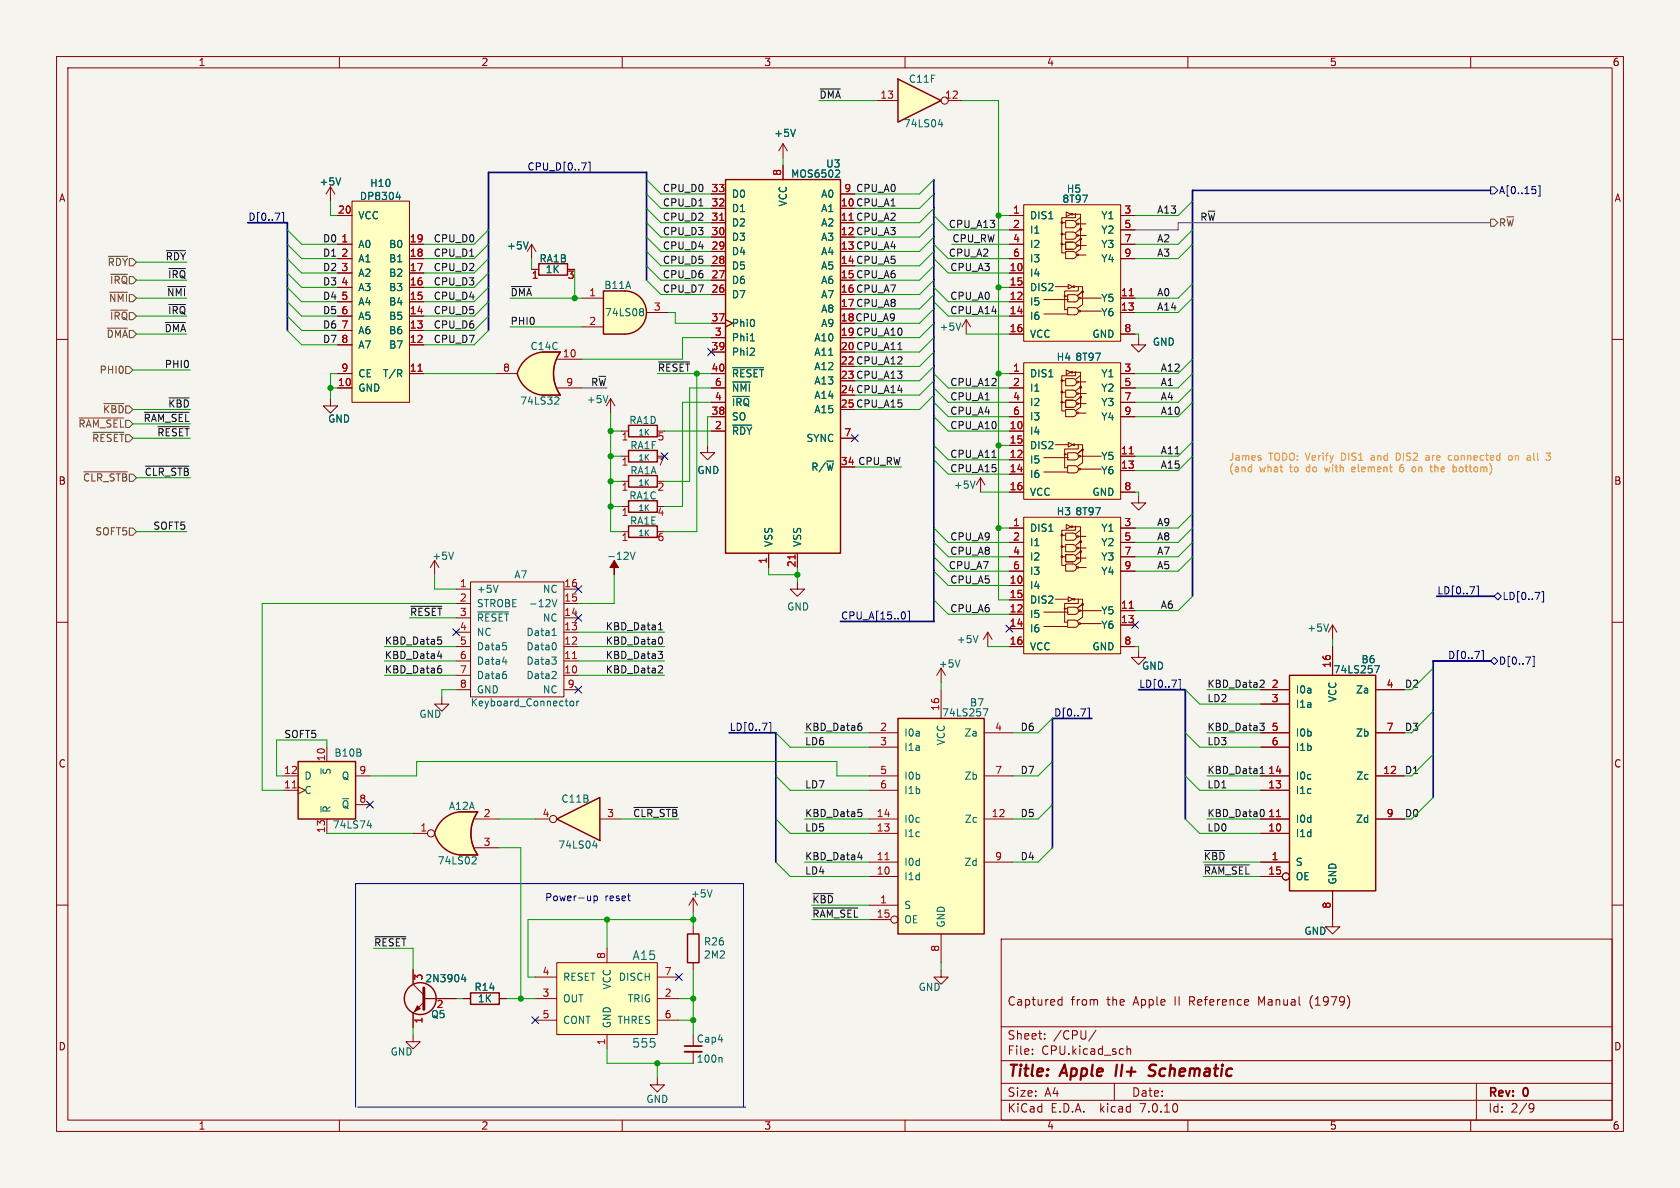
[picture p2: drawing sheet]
<svg xmlns="http://www.w3.org/2000/svg" width="297mm" height="210mm" viewBox="0 0 297 210" stroke-linecap="round" stroke-linejoin="round" font-family="sans-serif">
<defs><g id="words">
<g font-size="2.8" fill="#840000">
<text x="178" y="190.9">Title:</text>
<text x="187.7" y="190.9">Apple</text>
<text x="198.1" y="190.9">II+</text>
<text x="204.8" y="190.9">Schematic</text>
</g>
<g font-size="2.1" fill="#006464">
<text x="111.7" y="169.9">A15</text>
<text x="111.7" y="185.4">555</text>
</g>
<g font-size="2.1" fill="#840000">
<text x="178" y="178">Captured</text>
<text x="189.3" y="178">from</text>
<text x="195.7" y="178">the</text>
<text x="200.5" y="178">Apple</text>
<text x="207.9" y="178">II</text>
<text x="210.6" y="178">Reference</text>
<text x="223" y="178">Manual</text>
<text x="232.2" y="178">(1979)</text>
<text x="178" y="184">Sheet:</text>
<text x="186.2" y="184">/CPU/</text>
<text x="178" y="186.7">File:</text>
<text x="184.1" y="186.7">CPU.kicad_sch</text>
<text x="178" y="196.9">KiCad</text>
<text x="178" y="194.1">Size:</text>
<text x="184.7" y="194.1">A4</text>
<text x="185.7" y="196.9">E.D.A.</text>
<text x="194.6" y="196.9">kicad</text>
<text x="200" y="194.1">Date:</text>
<text x="201.8" y="196.9">7.0.10</text>
<text x="263" y="194.3">Rev:</text>
<text x="263" y="196.9">Id:</text>
<text x="267.1" y="196.9">2/9</text>
<text x="269.4" y="194.3">0</text>
</g>
<g font-size="1.8" fill="#840000">
<text x="35" y="11.9">1</text>
<text x="85" y="11.9">2</text>
<text x="135" y="11.9">3</text>
<text x="185" y="11.9">4</text>
<text x="235" y="11.9">5</text>
<text x="285" y="11.9">6</text>
<text x="10.3" y="35.9">A</text>
<text x="285.3" y="35.9">A</text>
<text x="148.5" y="36.6">10 CPU_A1</text>
<text x="148.5" y="41.7">12 CPU_A3</text>
<text x="148.5" y="44.2">13 CPU_A4</text>
<text x="148.5" y="46.7">14 CPU_A5</text>
<text x="148.5" y="49.3">15 CPU_A6</text>
<text x="148.5" y="51.8">16 CPU_A7</text>
<text x="148.5" y="54.4">17 CPU_A8</text>
<text x="148.5" y="56.9">18 CPU_A9</text>
<text x="148.5" y="59.4">19 CPU_A10</text>
<text x="148.5" y="62">20 CPU_A11</text>
<text x="148.5" y="64.5">22 CPU_A12</text>
<text x="148.5" y="67.1">23 CPU_A13</text>
<text x="148.5" y="69.6">24 CPU_A14</text>
<text x="148.5" y="72.1">25 CPU_A15</text>
<text x="148.5" y="82.3">34 CPU_RW</text>
<text x="10.3" y="85.9">B</text>
<text x="285.3" y="85.9">B</text>
<text x="10.3" y="135.9">C</text>
<text x="285.3" y="135.9">C</text>
<text x="10.3" y="185.9">D</text>
<text x="285.3" y="185.9">D</text>
<text x="35" y="199.9">1</text>
<text x="85" y="199.9">2</text>
<text x="135" y="199.9">3</text>
<text x="185" y="199.9">4</text>
<text x="235" y="199.9">5</text>
<text x="285" y="199.9">6</text>
</g>
<g font-size="1.8" fill="#0f0f0f">
<text x="144.8" y="17.5">~{DMA}</text>
<text x="117.1" y="34">CPU_D0</text>
<text x="149.2" y="34">9 CPU_A0</text>
<text x="117.1" y="41.6">CPU_D3</text>
<text x="117.1" y="39.1">CPU_D2</text>
<text x="117.1" y="36.6">CPU_D1</text>
<text x="167.6" y="40.4">CPU_A13</text>
<text x="204.5" y="37.8">A13</text>
<text x="212.1" y="39.1">R~{W}</text>
<text x="29.2" y="46.1">~{RDY}</text>
<text x="57" y="45.5">D1</text>
<text x="57" y="48">D2</text>
<text x="57" y="42.9">D0</text>
<text x="76.6" y="48">CPU_D2</text>
<text x="76.6" y="45.5">CPU_D1</text>
<text x="76.6" y="42.9">CPU_D0</text>
<text x="117.1" y="44.2">CPU_D4</text>
<text x="117.1" y="46.7">CPU_D5</text>
<text x="167.6" y="45.5">CPU_A2</text>
<text x="167.9" y="48">CPU_A3</text>
<text x="168.3" y="42.9">CPU_RW</text>
<text x="204.5" y="45.5">A3</text>
<text x="204.5" y="42.9">A2</text>
<text x="29.4" y="52.4">~{NMI}</text>
<text x="29.6" y="49.3">~{IRQ}</text>
<text x="57" y="53.1">D4</text>
<text x="57" y="50.5">D3</text>
<text x="76.6" y="53.1">CPU_D4</text>
<text x="76.6" y="50.5">CPU_D3</text>
<text x="90.2" y="52.4">~{DMA}</text>
<text x="117.1" y="51.8">CPU_D7</text>
<text x="117.1" y="49.3">CPU_D6</text>
<text x="167.9" y="53.1">CPU_A0</text>
<text x="204.5" y="52.4">A0</text>
<text x="29" y="58.8">~{DMA}</text>
<text x="29.6" y="55.6">~{IRQ}</text>
<text x="57" y="58.2">D6</text>
<text x="57" y="55.6">D5</text>
<text x="76.6" y="55.6">CPU_D5</text>
<text x="76.6" y="58.2">CPU_D6</text>
<text x="90.2" y="57.5">PHI0</text>
<text x="167.9" y="55.6">CPU_A14</text>
<text x="204.5" y="55">A14</text>
<text x="29" y="65.1">PHI0</text>
<text x="57" y="60.7">D7</text>
<text x="76.6" y="60.7">CPU_D7</text>
<text x="205.1" y="65.8">A12</text>
<text x="104.4" y="68.3">R~{W}</text>
<text x="167.9" y="70.9">CPU_A1</text>
<text x="167.9" y="68.3">CPU_A12</text>
<text x="205.1" y="68.3">A1</text>
<text x="205.1" y="70.9">A4</text>
<text x="25.3" y="74.7">~{RAM_SEL}</text>
<text x="27.7" y="77.2">~{RESET}</text>
<text x="29.6" y="72.1">~{KBD}</text>
<text x="167.9" y="75.9">CPU_A10</text>
<text x="167.9" y="73.4">CPU_A4</text>
<text x="205.1" y="73.4">A10</text>
<text x="167.9" y="81">CPU_A11</text>
<text x="167.9" y="83.6">CPU_A15</text>
<text x="205.1" y="82.9">A15</text>
<text x="205.1" y="80.4">A11</text>
<text x="25.5" y="84.2">~{CLR_STB}</text>
<text x="27" y="93.7">SOFT5</text>
<text x="167.9" y="95.6">CPU_A9</text>
<text x="204.5" y="93.1">A9</text>
<text x="204.5" y="95.6">A8</text>
<text x="167.6" y="100.7">CPU_A7</text>
<text x="167.9" y="98.2">CPU_A8</text>
<text x="204.5" y="98.2">A7</text>
<text x="204.5" y="100.7">A5</text>
<text x="167.9" y="103.2">CPU_A5</text>
<text x="205.1" y="107.7">A6</text>
<text x="72.4" y="109">~{RESET} 3</text>
<text x="107" y="111.5">KBD_Data1</text>
<text x="167.9" y="108.3">CPU_A6</text>
<text x="67.9" y="114">KBD_Data5</text>
<text x="67.9" y="119.1">KBD_Data6</text>
<text x="67.9" y="116.6">KBD_Data4</text>
<text x="107" y="114">KBD_Data0</text>
<text x="107" y="119.1">KBD_Data2</text>
<text x="107" y="116.6">KBD_Data3</text>
<text x="213.4" y="121.7">KBD_Data2</text>
<text x="213.4" y="124.2">LD2</text>
<text x="50.2" y="130.5">SOFT5</text>
<text x="142.2" y="131.8">LD6</text>
<text x="142.2" y="129.3">KBD_Data6</text>
<text x="180.3" y="129.3">D6</text>
<text x="213.4" y="129.3">KBD_Data3</text>
<text x="213.4" y="131.8">LD3</text>
<text x="180.3" y="136.9">D7</text>
<text x="213.4" y="136.9">KBD_Data1</text>
<text x="142.2" y="139.4">LD7</text>
<text x="213.4" y="139.4">LD1</text>
<text x="111.8" y="144.5">~{CLR_STB}</text>
<text x="142.2" y="147.1">LD5</text>
<text x="142.2" y="144.5">KBD_Data5</text>
<text x="180.3" y="144.5">D5</text>
<text x="213.4" y="147.1">LD0</text>
<text x="213.4" y="144.5">KBD_Data0</text>
<text x="142.2" y="152.1">KBD_Data4</text>
<text x="142.2" y="154.7">LD4</text>
<text x="180.3" y="152.1">D4</text>
<text x="212.7" y="152.1">~{KBD}</text>
<text x="212.7" y="154.7">~{RAM_SEL} 15</text>
<text x="143.5" y="159.8">~{KBD}</text>
<text x="66" y="167.4">~{RESET}</text>
<text x="143.5" y="162.3">~{RAM_SEL} 15</text>
</g>
<g font-size="1.8" fill="#a90000">
<text x="155.5" y="17.5">13</text>
<text x="167" y="17.5">12</text>
<text x="125.7" y="34">33</text>
<text x="138.2" y="31.2" transform="rotate(-90 138.2 31.2)">8</text>
<text x="149.2" y="34">9</text>
<text x="59.6" y="37.8">20</text>
<text x="125.7" y="41.7">30</text>
<text x="125.7" y="39.1">31</text>
<text x="125.7" y="36.6">32</text>
<text x="148.5" y="39.1">11 CPU_A2</text>
<text x="148.5" y="36.6">10</text>
<text x="148.5" y="39.1">11</text>
<text x="148.5" y="41.7">12</text>
<text x="179" y="37.8">1</text>
<text x="179" y="40.4">2</text>
<text x="198.7" y="37.8">3</text>
<text x="198.7" y="40.4">5</text>
<text x="60.3" y="42.9">1</text>
<text x="60.3" y="45.5">2</text>
<text x="72.3" y="45.5">18</text>
<text x="72.3" y="42.9">19</text>
<text x="125.7" y="46.7">28</text>
<text x="125.7" y="44.2">29</text>
<text x="148.5" y="44.2">13</text>
<text x="148.5" y="46.7">14</text>
<text x="179" y="42.9">4</text>
<text x="179" y="45.5">6</text>
<text x="198.7" y="42.9">7</text>
<text x="198.7" y="45.5">9</text>
<text x="60.3" y="48">3</text>
<text x="60.3" y="50.5">4</text>
<text x="60.3" y="53.1">5</text>
<text x="72.3" y="53.1">15</text>
<text x="72.3" y="50.5">16</text>
<text x="72.3" y="48">17</text>
<text x="93.9" y="49.6">1</text>
<text x="100.3" y="49.6">3</text>
<text x="104.1" y="52.5">1</text>
<text x="125.7" y="51.8">26</text>
<text x="125.7" y="49.3">27</text>
<text x="148.5" y="49.3">15</text>
<text x="148.5" y="51.8">16</text>
<text x="178.4" y="48">10</text>
<text x="178.4" y="53.1">12</text>
<text x="178.4" y="50.5">15</text>
<text x="198.1" y="52.5">11</text>
<text x="60.3" y="55.6">6</text>
<text x="60.3" y="58.2">7</text>
<text x="72.3" y="58.2">13</text>
<text x="72.3" y="55.6">14</text>
<text x="104.1" y="57.5">2</text>
<text x="115.5" y="55">3</text>
<text x="125.7" y="56.9">37</text>
<text x="126.3" y="59.4">3</text>
<text x="148.5" y="54.4">17</text>
<text x="148.5" y="56.9">18</text>
<text x="148.5" y="59.4">19</text>
<text x="178.4" y="55.6">14</text>
<text x="178.4" y="58.8">16</text>
<text x="198.1" y="55">13</text>
<text x="198.7" y="58.8">8</text>
<text x="60.3" y="60.7">8</text>
<text x="60.3" y="65.8">9</text>
<text x="72.3" y="65.8">11</text>
<text x="72.3" y="60.7">12</text>
<text x="88.8" y="65.8">8</text>
<text x="99.4" y="63.2">10</text>
<text x="125.7" y="62">39</text>
<text x="125.7" y="65.8">40</text>
<text x="148.5" y="62">20</text>
<text x="148.5" y="64.5">22</text>
<text x="179" y="65.8">1</text>
<text x="198.7" y="65.8">3</text>
<text x="59.6" y="68.3">10</text>
<text x="100" y="68.3">9</text>
<text x="126.3" y="70.9">4</text>
<text x="126.3" y="68.3">6</text>
<text x="148.5" y="67.1">23</text>
<text x="148.5" y="69.6">24</text>
<text x="179" y="68.3">2</text>
<text x="179" y="70.9">4</text>
<text x="198.7" y="68.3">5</text>
<text x="198.7" y="70.9">7</text>
<text x="125.7" y="73.4">38</text>
<text x="126.3" y="75.9">2</text>
<text x="148.5" y="72.1">25</text>
<text x="149.2" y="77.2">7</text>
<text x="178.4" y="75.9">10</text>
<text x="179" y="73.4">6</text>
<text x="198.7" y="73.4">9</text>
<text x="109.8" y="82.6">1</text>
<text x="109.8" y="78.2">1</text>
<text x="116.1" y="82.6">7</text>
<text x="116.1" y="78.2">5</text>
<text x="148.5" y="82.3">34</text>
<text x="178.4" y="81">12</text>
<text x="178.4" y="83.6">14</text>
<text x="178.4" y="78.5">15</text>
<text x="198.1" y="80.4">11</text>
<text x="198.1" y="82.9">13</text>
<text x="109.8" y="87.1">1</text>
<text x="116.1" y="87.1">2</text>
<text x="178.4" y="86.7">16</text>
<text x="198.7" y="86.7">8</text>
<text x="109.8" y="96">1</text>
<text x="109.8" y="91.5">1</text>
<text x="116.1" y="96">6</text>
<text x="116.1" y="91.5">4</text>
<text x="179" y="93.1">1</text>
<text x="179" y="95.6">2</text>
<text x="198.7" y="93.1">3</text>
<text x="198.7" y="95.6">5</text>
<text x="135.6" y="99.8" transform="rotate(-90 135.6 99.8)">1</text>
<text x="140.7" y="100.4" transform="rotate(-90 140.7 100.4)">21</text>
<text x="179" y="98.2">4</text>
<text x="179" y="100.7">6</text>
<text x="198.7" y="98.2">7</text>
<text x="198.7" y="100.7">9</text>
<text x="81.2" y="103.9">1</text>
<text x="81.2" y="106.4">2</text>
<text x="99.7" y="106.4">15</text>
<text x="99.7" y="103.9">16</text>
<text x="178.4" y="103.3">10</text>
<text x="178.4" y="105.8">15</text>
<text x="198.1" y="107.7">11</text>
<text x="81.2" y="111.5">4</text>
<text x="99.7" y="111.5">13</text>
<text x="99.7" y="109">14</text>
<text x="178.4" y="108.3">12</text>
<text x="178.4" y="110.9">14</text>
<text x="198.1" y="110.2">13</text>
<text x="81.2" y="114">5</text>
<text x="81.2" y="116.6">6</text>
<text x="81.2" y="119.1">7</text>
<text x="99.7" y="119.1">10</text>
<text x="99.7" y="116.6">11</text>
<text x="99.7" y="114">12</text>
<text x="178.4" y="114">16</text>
<text x="198.7" y="114">8</text>
<text x="235.3" y="118.2" transform="rotate(-90 235.3 118.2)">16</text>
<text x="81.2" y="121.7">8</text>
<text x="100.3" y="121.7">9</text>
<text x="166.1" y="125.8" transform="rotate(-90 166.1 125.8)">16</text>
<text x="224.7" y="121.7">2</text>
<text x="224.7" y="124.2">3</text>
<text x="245" y="121.7">4</text>
<text x="155.5" y="129.3">2</text>
<text x="155.5" y="131.8">3</text>
<text x="175.8" y="129.3">4</text>
<text x="224.7" y="129.3">5</text>
<text x="224.7" y="131.8">6</text>
<text x="245" y="129.3">7</text>
<text x="50.1" y="136.9">12</text>
<text x="57.5" y="134.7" transform="rotate(-90 57.5 134.7)">10</text>
<text x="63.4" y="136.9">9</text>
<text x="155.5" y="136.9">5</text>
<text x="175.8" y="136.9">7</text>
<text x="224.1" y="136.9">14</text>
<text x="244.4" y="136.9">12</text>
<text x="50.1" y="139.4">11</text>
<text x="63.4" y="142">8</text>
<text x="155.5" y="139.4">6</text>
<text x="224.1" y="139.4">13</text>
<text x="57.5" y="147.4" transform="rotate(-90 57.5 147.4)">13</text>
<text x="74.2" y="147.1">1</text>
<text x="85.4" y="144.5">2</text>
<text x="85.4" y="149.6">3</text>
<text x="95.8" y="144.5">4</text>
<text x="107.2" y="144.5">3</text>
<text x="154.9" y="147.1">13</text>
<text x="154.9" y="144.5">14</text>
<text x="175.2" y="144.5">12</text>
<text x="224.1" y="147.1">10</text>
<text x="224.1" y="144.5">11</text>
<text x="245" y="144.5">9</text>
<text x="154.9" y="154.7">10</text>
<text x="154.9" y="152.1">11</text>
<text x="175.8" y="152.1">9</text>
<text x="224.1" y="154.7">15</text>
<text x="224.7" y="152.1">1</text>
<text x="155.5" y="159.8">1</text>
<text x="235.3" y="160.7" transform="rotate(-90 235.3 160.7)">8</text>
<text x="75" y="173.4" transform="rotate(-90 75 173.4)">3</text>
<text x="95.8" y="172.5">4</text>
<text x="107.1" y="169.6" transform="rotate(-90 107.1 169.6)">8</text>
<text x="117.4" y="172.5">7</text>
<text x="166.1" y="168.3" transform="rotate(-90 166.1 168.3)">8</text>
<text x="77.1" y="178.5">2</text>
<text x="95.8" y="176.3">3</text>
<text x="117.4" y="176.3">2</text>
<text x="75" y="181" transform="rotate(-90 75 181)">1</text>
<text x="95.8" y="180.1">5</text>
<text x="107.1" y="184.9" transform="rotate(-90 107.1 184.9)">1</text>
<text x="117.4" y="180.1">6</text>
</g>
<g font-size="1.8" fill="#006464">
<text x="160.6" y="14.8">C11F</text>
<text x="159.7" y="22.7">74LS04</text>
<text x="136.8" y="24.4">+5V</text>
<text x="145.9" y="29.8">U3</text>
<text x="56.4" y="33">+5V</text>
<text x="63.5" y="35.6">DP8304</text>
<text x="65.3" y="33.2">H10</text>
<text x="129.3" y="35.2">D0</text>
<text x="139.8" y="31.6">MOS6502</text>
<text x="145.1" y="35.2">A0</text>
<text x="188.5" y="34.3">H5</text>
<text x="63.2" y="39">VCC</text>
<text x="129.3" y="40.2">D2</text>
<text x="129.3" y="37.7">D1</text>
<text x="139.3" y="36.6" transform="rotate(-90 139.3 36.6)">VCC</text>
<text x="145.1" y="37.7">A1</text>
<text x="145.1" y="40.2">A2</text>
<text x="182" y="39">DIS1</text>
<text x="182" y="41.5">I1</text>
<text x="187.7" y="36">8T97</text>
<text x="194.6" y="39">Y1</text>
<text x="194.6" y="41.5">Y2</text>
<text x="63.2" y="44">A0</text>
<text x="63.2" y="46.6">A1</text>
<text x="68.7" y="46.6">B1</text>
<text x="68.7" y="44">B0</text>
<text x="89.5" y="44.3">+5V</text>
<text x="95.3" y="46.6">RA1B</text>
<text x="129.3" y="47.9">D5</text>
<text x="129.3" y="45.3">D4</text>
<text x="129.3" y="42.8">D3</text>
<text x="145.1" y="42.8">A3</text>
<text x="145.1" y="45.3">A4</text>
<text x="145.1" y="47.9">A5</text>
<text x="182" y="44">I2</text>
<text x="182" y="46.6">I3</text>
<text x="194.6" y="44">Y3</text>
<text x="194.6" y="46.6">Y4</text>
<text x="63.2" y="49.1">A2</text>
<text x="63.2" y="51.7">A3</text>
<text x="68.7" y="51.7">B3</text>
<text x="68.7" y="49.1">B2</text>
<text x="96.4" y="48.5">1K</text>
<text x="106.7" y="51.3">B11A</text>
<text x="129.3" y="52.9">D7</text>
<text x="129.3" y="50.4">D6</text>
<text x="145.1" y="50.4">A6</text>
<text x="145.1" y="52.9">A7</text>
<text x="182" y="49.1">I4</text>
<text x="182" y="51.7">DIS2</text>
<text x="194.6" y="53.6">Y5</text>
<text x="63.2" y="54.2">A4</text>
<text x="63.2" y="56.7">A5</text>
<text x="63.2" y="59.3">A6</text>
<text x="68.7" y="59.3">B6</text>
<text x="68.7" y="56.7">B5</text>
<text x="68.7" y="54.2">B4</text>
<text x="106.9" y="56.1">74LS08</text>
<text x="129.3" y="58">Phi0</text>
<text x="145.1" y="55.5">A8</text>
<text x="145.1" y="58">A9</text>
<text x="166" y="58.6">+5V</text>
<text x="182" y="54.2">I5</text>
<text x="182" y="56.7">I6</text>
<text x="182" y="59.9">VCC</text>
<text x="193" y="59.9">GND</text>
<text x="194.6" y="56.1">Y6</text>
<text x="63.2" y="61.8">A7</text>
<text x="68.7" y="61.8">B7</text>
<text x="93.7" y="62.1">C14C</text>
<text x="129.3" y="60.6">Phi1</text>
<text x="129.3" y="63.1">Phi2</text>
<text x="143.9" y="60.6">A10</text>
<text x="143.9" y="63.1">A11</text>
<text x="143.9" y="65.6">A12</text>
<text x="186.7" y="64">H4</text>
<text x="190" y="64">8T97</text>
<text x="203.7" y="61.3">GND</text>
<text x="63.2" y="69.4">GND</text>
<text x="63.2" y="66.9">CE</text>
<text x="67.6" y="66.9">T/R</text>
<text x="91.9" y="71.7">74LS32</text>
<text x="103.6" y="71.5">+5V</text>
<text x="129.3" y="72">~{IRQ}</text>
<text x="129.3" y="66.9">~{RESET}</text>
<text x="129.3" y="69.4">~{NMI}</text>
<text x="143.9" y="68.2">A13</text>
<text x="143.9" y="70.7">A14</text>
<text x="182" y="66.9">DIS1</text>
<text x="182" y="69.4">I1</text>
<text x="182" y="72">I2</text>
<text x="194.6" y="66.9">Y1</text>
<text x="194.6" y="69.4">Y2</text>
<text x="194.6" y="72">Y3</text>
<text x="57.9" y="74.9">GND</text>
<text x="111.2" y="75.2">RA1D</text>
<text x="129.3" y="77.1">~{RDY}</text>
<text x="129.3" y="74.5">SO</text>
<text x="143.9" y="73.3">A15</text>
<text x="182" y="77.1">I4</text>
<text x="182" y="74.5">I3</text>
<text x="194.6" y="74.5">Y4</text>
<text x="111.3" y="79.6">RA1F</text>
<text x="123.2" y="84">GND</text>
<text x="142.5" y="78.3">SYNC</text>
<text x="143.3" y="83.4">R/~{W}</text>
<text x="182" y="82.1">I5</text>
<text x="182" y="79.6">DIS2</text>
<text x="194.6" y="81.5">Y5</text>
<text x="111.2" y="88.5">RA1C</text>
<text x="111.3" y="84">RA1A</text>
<text x="168.5" y="86.6">+5V</text>
<text x="182" y="84.7">I6</text>
<text x="182" y="87.9">VCC</text>
<text x="193" y="87.9">GND</text>
<text x="194.6" y="84">Y6</text>
<text x="111.3" y="92.9">RA1E</text>
<text x="182" y="94.2">DIS1</text>
<text x="186.7" y="91.3">H3</text>
<text x="190" y="91.3">8T97</text>
<text x="194.6" y="94.2">Y1</text>
<text x="76.3" y="99.2">+5V</text>
<text x="107.2" y="99.2">-12V</text>
<text x="136.8" y="96.8" transform="rotate(-90 136.8 96.8)">VSS</text>
<text x="141.8" y="96.8" transform="rotate(-90 141.8 96.8)">VSS</text>
<text x="182" y="96.7">I1</text>
<text x="182" y="99.3">I2</text>
<text x="182" y="101.8">I3</text>
<text x="194.6" y="96.7">Y2</text>
<text x="194.6" y="99.3">Y3</text>
<text x="194.6" y="101.8">Y4</text>
<text x="84.2" y="105">+5V</text>
<text x="84.2" y="107.5">STROBE</text>
<text x="90.8" y="102.5">A7</text>
<text x="93.4" y="107.5">-12V</text>
<text x="95.9" y="105">NC</text>
<text x="182" y="104.4">I4</text>
<text x="182" y="106.9">DIS2</text>
<text x="84.2" y="110.1">~{RESET}</text>
<text x="84.2" y="112.6">NC~{}</text>
<text x="93" y="112.6">Data1</text>
<text x="95.9" y="110.1">NC~{}</text>
<text x="139.1" y="108.1">GND</text>
<text x="169" y="113.9">+5V</text>
<text x="182" y="109.4">I5</text>
<text x="182" y="112">I6</text>
<text x="194.6" y="108.8">Y5</text>
<text x="194.6" y="111.4">Y6</text>
<text x="231" y="111.9">+5V</text>
<text x="84.2" y="115.2">Data5</text>
<text x="84.2" y="117.7">Data4</text>
<text x="93" y="117.7">Data3</text>
<text x="93" y="115.2">Data0</text>
<text x="165.9" y="118.2">+5V</text>
<text x="182" y="115.2">VCC</text>
<text x="193" y="115.2">GND</text>
<text x="201.8" y="118.6">GND</text>
<text x="235.7" y="119.2">74LS257</text>
<text x="240.6" y="117.4">B6</text>
<text x="83.1" y="125.1">Keyboard_Connector</text>
<text x="84.2" y="120.2">Data6</text>
<text x="84.2" y="122.8">GND</text>
<text x="93" y="120.2">Data2</text>
<text x="95.9" y="122.8">NC~{}</text>
<text x="171.4" y="125.1">B7</text>
<text x="229" y="122.8">I0a</text>
<text x="229" y="125.3">I1a</text>
<text x="236.4" y="124.2" transform="rotate(-90 236.4 124.2)">VCC</text>
<text x="239.6" y="122.8">Za</text>
<text x="74" y="127.1">GND</text>
<text x="159.8" y="130.4">I0a</text>
<text x="166.4" y="126.8">74LS257</text>
<text x="167.2" y="131.8" transform="rotate(-90 167.2 131.8)">VCC</text>
<text x="170.4" y="130.4">Za</text>
<text x="229" y="130.4">I0b</text>
<text x="239.6" y="130.4">Zb</text>
<text x="58.6" y="137" transform="rotate(-90 58.6 137)">~{S}</text>
<text x="59" y="134">B10B</text>
<text x="159.8" y="132.9">I1a</text>
<text x="229" y="132.9">I1b</text>
<text x="53.7" y="140.6">C</text>
<text x="53.7" y="138">D</text>
<text x="58.6" y="143.8" transform="rotate(-90 58.6 143.8)">~{R}</text>
<text x="60.3" y="143.1">~{Q}</text>
<text x="60.3" y="138">Q</text>
<text x="79.3" y="143.4">A12A</text>
<text x="99.1" y="142.1">C11B</text>
<text x="159.8" y="138">I0b</text>
<text x="159.8" y="140.6">I1b</text>
<text x="170.4" y="138">Zb</text>
<text x="229" y="140.6">I1c</text>
<text x="229" y="138">I0c</text>
<text x="239.7" y="138">Zc</text>
<text x="58.7" y="146.7">74LS74</text>
<text x="159.8" y="148.2">I1c</text>
<text x="159.8" y="145.6">I0c</text>
<text x="170.5" y="145.6">Zc</text>
<text x="229" y="148.2">I1d</text>
<text x="229" y="145.6">I0d</text>
<text x="239.6" y="145.6">Zd</text>
<text x="77.3" y="153">74LS02</text>
<text x="98.6" y="150.2">74LS04</text>
<text x="159.8" y="155.8">I1d</text>
<text x="159.8" y="153.3">I0d</text>
<text x="170.4" y="153.3">Zd</text>
<text x="229" y="153.3">S</text>
<text x="229" y="155.8">OE</text>
<text x="122" y="158.9">+5V</text>
<text x="159.8" y="160.9">S</text>
<text x="236.4" y="156.5" transform="rotate(-90 236.4 156.5)">GND</text>
<text x="124.3" y="167.3">R26</text>
<text x="159.8" y="163.4">OE</text>
<text x="167.2" y="164.1" transform="rotate(-90 167.2 164.1)">GND</text>
<text x="230.5" y="165.5">GND</text>
<text x="75.1" y="173.8">2N3904</text>
<text x="99.4" y="173.6">RESET</text>
<text x="109.3" y="173.6">DISCH</text>
<text x="124.3" y="169.6">2M2</text>
<text x="83.8" y="175.4">R14</text>
<text x="84.4" y="177.4">1K</text>
<text x="99.4" y="177.4">OUT</text>
<text x="108.2" y="175" transform="rotate(-90 108.2 175)">VCC</text>
<text x="110.9" y="177.4">TRIG</text>
<text x="162.3" y="175.4">GND</text>
<text x="76.1" y="180.2">Q5</text>
<text x="99.4" y="181.2">CONT</text>
<text x="108.2" y="181.9" transform="rotate(-90 108.2 181.9)">GND</text>
<text x="109.1" y="181.2">THRES</text>
<text x="123.1" y="184.5">Cap4</text>
<text x="69" y="186.8">GND</text>
<text x="123.1" y="188.1">100n</text>
<text x="114.2" y="195.2">GND</text>
</g>
<g font-size="1.8" fill="#000084">
<text x="93.1" y="30.2">CPU_D[0..7]</text>
<text x="264.9" y="34.5">A[0..15]</text>
<text x="43.8" y="39.1">D[0..7]</text>
<text x="254" y="105.1">LD[0..7]</text>
<text x="265.5" y="106.3">LD[0..7]</text>
<text x="148.6" y="109.6">CPU_A[15..0]</text>
<text x="255.9" y="116.6">D[0..7]</text>
<text x="264.9" y="117.7">D[0..7]</text>
<text x="201.3" y="121.7">LD[0..7]</text>
<text x="128.9" y="129.3">LD[0..7]</text>
<text x="186.2" y="126.7">D[0..7]</text>
</g>
<g font-size="1.8" fill="#725600">
<text x="264.9" y="40.2">R~{W}</text>
<text x="18.9" y="47.2">~{RDY}</text>
<text x="19.2" y="53.6">~{NMI}</text>
<text x="19.3" y="50.4">~{IRQ}</text>
<text x="18.7" y="59.9">~{DMA}</text>
<text x="19.3" y="56.7">~{IRQ}</text>
<text x="17.5" y="66.3">PHI0</text>
<text x="13.8" y="75.8">~{RAM_SEL}</text>
<text x="18.1" y="73.3">~{KBD}</text>
<text x="16.2" y="78.3">~{RESET}</text>
<text x="14.6" y="85.3">~{CLR_STB}</text>
<text x="16.7" y="94.8">SOFT5</text>
</g>
<g font-size="1.8" fill="#009600">
<text x="116.2" y="65.8">~{RESET}</text>
<text x="248.3" y="121.7">D2</text>
<text x="248.3" y="129.3">D3</text>
<text x="248.3" y="136.9">D1</text>
<text x="248.3" y="144.5">D0</text>
</g>
<g font-size="1.8" fill="#f90">
<text x="217.2" y="81.5">James</text>
<text x="217.2" y="83.6">(and</text>
<text x="222.6" y="83.6">what</text>
<text x="224.3" y="81.5">TODO: Verify</text>
<text x="228.2" y="83.6">to</text>
<text x="231.2" y="83.6">do</text>
<text x="234.7" y="83.6">with</text>
<text x="237.4" y="81.5">DIS1</text>
<text x="239.7" y="83.6">element</text>
<text x="242.8" y="81.5">and</text>
<text x="247.5" y="81.5">DIS2</text>
<text x="248.3" y="83.6">6</text>
<text x="250.7" y="83.6">on</text>
<text x="252.9" y="81.5">are</text>
<text x="254.2" y="83.6">the</text>
<text x="257.1" y="81.5">connected</text>
<text x="258.3" y="83.6">bottom)</text>
<text x="268" y="81.5">on</text>
<text x="271.4" y="81.5">all</text>
</g>
<g font-size="1.8" fill="#0000c2">
<text x="96.3" y="159.4">Power-up</text>
<text x="106.9" y="159.4">reset</text>
</g>
<g font-size="1.4" fill="#006464">
<text x="112.8" y="77.2">1K</text>
<text x="112.8" y="81.6">1K</text>
<text x="112.8" y="86.1">1K</text>
<text x="112.8" y="95">1K</text>
<text x="112.8" y="90.5">1K</text>
</g>
</g></defs>
<path d="M0 0h297v210h-297z" fill="#f5f4ef" stroke="#f5f4ef" stroke-width=".18"/>
<g fill="none" stroke="#840000" stroke-width=".18">
<path d="M10 10h277v190h-277zM12 12h273v186h-273zM60 10v2M110 10v2M160 10v2M210 10v2M260 10v2M58.4 33l-.7 1.3M58.4 33v2.6M58.4 33l.8 1.3M10 60h2M285 60h2"/>
<path d="M10 110h2M201.3 114.9v1.3h1.3l-1.3 1.3-1.3-1.3h1.3M285 110h2M10 160h2M285 160h2M81.9 176.5h1.3M88.3 176.5h1.2M177 166h108v32h-108zM187.2 177.6h.5M187.2 176.8h.5M187.7 176.2v1.5M231.7 176.6v1"/>
<path d="M60 198v2M73 182.9v1.3h1.3l-1.3 1.2-1.2-1.2h1.2M110 198v2M160 198v2M177 194.5h108M177 191.5h108M177 187.5h108M177 181.5h108M182.5 186.3v.1M182.5 185.5v.1M184.7 183.6v.1M184.7 182.8v.1"/>
<path d="M193.7 182.1l-1.2 2M197 191.5v3M199.2 184.9v1.5M199.2 185.5l.3-.1 .3 .1 .1 .9M210 198v2M260 198v2M261 191.5v6.5M270.6 195.1l.5 .1a.99 .99 0 0 1-.4 1.4h-.2M271.2 195.7l-.3 .3h-.3"/>
</g>
<path d="M197.5 188.2l-.3 2M204.1 190a.85 .85 0 0 1-1.1 .1M204.1 188.2l-.7 .1a.46 .46 0 0 0-.2 .5 .46 .46 0 0 0 .3 .4l.6 .2" fill="none" stroke="#840000" stroke-width=".4"/>
<path d="M83.2 175.5h5.1v2h-5.1z" fill="none" stroke="#840000" stroke-width=".25"/>
<path d="M60.2 31.4l-.4 1.3" fill="none" stroke="#006464" stroke-width=".18"/>
<path d="M76.8 147.3l5.1-1.3-.6 5.1a5.2 5.2 0 0 1-4.5-3.8z" fill="#ffffc2" stroke="#ffffc2" stroke-width=".18"/>
<path d="M81.3 151.1h3.2M81.3 143.5h3.2" fill="none" stroke="#ffffc2" stroke-width=".18"/>
<path d="M81.3 143.5h3.2a6.6 6.6 0 0 0 0 7.6h-3.2z" fill="#ffffc2"/>
<g fill="#ffffc2" stroke="#ffffc2" stroke-width=".18">
<path d="M78.2 145a5.1 5.1 0 0 1 3.1-1.5l.5 5.1-5-1.3 .5-1.2z"/>
<path d="M52.7 134.6h10.2v10.2h-10.2z"/>
<path d="M98.4 170.2h17.8v12.7h-17.8z"/>
</g>
<path d="M95.2 46.6h5.1v2h-5.1zM111.1 93h5.1v2h-5.1zM52.7 134.6h10.2v10.2h-10.2zM81.3 143.5a5.1 5.1 0 0 0-4.5 3.8 5.2 5.2 0 0 0 4.5 3.8M81.3 143.5h3.2a6.6 6.6 0 0 0 0 7.6h-3.2M121.5 165.1h2.1v5.1h-2.1z" fill="none" stroke="#840000" stroke-width=".25"/>
<g fill="none" stroke="#840000" stroke-width=".18">
<path d="M94 47.6h1.2M100.3 47.6h1.3M201.3 59.7v1.3h1.3l-1.3 1.2-1.3-1.2h1.3M125.1 78.7v1.3h1.3l-1.3 1.3-1.3-1.3h1.3M109.9 94h1.2M116.2 94h1.3M141 102.9v1.2h1.2l-1.2 1.3-1.3-1.3h1.3M166.4 118.1l-.8 1.3M166.4 118.1v2.6M166.4 118.1l.7 1.3M50.2 139.7h2.5M50.2 137.2h2.5"/>
<path d="M52.7 139.1l1.3 .6-1.3 .6M57.8 132.1v2.5M62.9 137.2h2.5M78.1 123.2v1.3h1.3l-1.3 1.2-1.3-1.2h1.3M57.8 144.8v2.5M62.9 142.2h2.5M73 147.3h2.6M81.3 143.5h3.2a6.6 6.6 0 0 0 0 7.6h-3.2M83.9 144.8h4.4M83.9 149.9h4.4M122.6 158.8l-.8 1.2M122.6 158.8v2.5"/>
<path d="M122.6 158.8l.7 1.2M94.6 176.5h3.8M94.6 172.7h3.8M98.4 170.2h17.8v12.7h-17.8zM107.3 167.6v2.6M116.2 176.5h3.8M116.2 172.7h3.8M122.6 163.8v1.3M122.6 170.2v1.3M166.4 171.5v1.2h1.2l-1.2 1.3-1.3-1.3h1.3M94.6 180.3h3.8M107.3 182.9v2.5"/>
<path d="M116.2 190.5v1.3h1.3l-1.3 1.2-1.3-1.2h1.3M116.2 180.3h3.8M122.6 185.9v2.1"/>
<circle cx="76.2" cy="147.3" r=".63"/>
</g>
<path d="M169.7 116.7l-.4 1.2M56.7 142.5v1M64.9 146h.8M65.5 145.5v.9M83.7 151.5h.4l.1 .3-.8 .9h.8M125.9 157.3l-.4 1.3M127.5 186.9l.1 .2v.7" fill="none" stroke="#006464" stroke-width=".18"/>
<path d="M51.7 139.3h.7" fill="none" stroke="#a90000" stroke-width=".18"/>
<path d="M121 185.9h3.1" fill="none" stroke="#840000" stroke-width=".33"/>
<path d="M121 184.9h3.1" fill="none" stroke="#840000" stroke-width=".3"/>
<path d="M98.4 144.8l7.6-3.8v7.6z" fill="#ffffc2"/>
<path d="M98.4 144.8l7.6-3.8v7.6z" fill="none" stroke="#840000" stroke-width=".25"/>
<g fill="none" stroke="#840000" stroke-width=".18">
<path d="M138.4 25.4l-.7 1.3M138.4 25.4v2.5M138.4 25.4l.8 1.3M94 43.2l-.8 1.3M94 43.2v2.5M94 43.2l.7 1.3M107.9 70.5l-.7 1.3M107.9 70.5v2.5M107.9 70.5l.8 1.3M94.6 144.8h2.6M106 144.8h3.9"/>
<circle cx="97.8" cy="144.8" r=".63"/>
</g>
<path d="M140.6 22.9l-.4 1.2M93.4 42.7l-.4 1.3M107.5 69.9l-.4 1.3M104.8 149.5h.8M105.4 149.1v.8" fill="none" stroke="#006464" stroke-width=".18"/>
<path d="M92.8 63.7a5.2 5.2 0 0 1 3.1-1.5l.6 5.2-5.1-1.4 .6-1.2z" fill="#ffffc2" stroke="#ffffc2" stroke-width=".18"/>
<path d="M95.9 62.2h3.2M95.9 69.9h3.2" fill="none" stroke="#ffffc2" stroke-width=".18"/>
<path d="M95.9 62.2h3.2a6.7 6.7 0 0 0 0 7.7h-3.2z" fill="#ffffc2"/>
<g fill="#ffffc2" stroke="#ffffc2" stroke-width=".18">
<path d="M91.4 66l5-1.3-.5 5.2a5.1 5.1 0 0 1-4.5-3.9z"/>
<path d="M110.5 51.4a3.8 3.8 0 0 1 3.8 3.8 3.8 3.8 0 0 1-3.8 3.9z"/>
</g>
<path d="M95.9 62.2a5.2 5.2 0 0 0-4.5 3.8 5.1 5.1 0 0 0 4.5 3.9M95.9 62.2h3.2a6.6 6.6 0 0 0 0 7.7h-3.2" fill="none" stroke="#840000" stroke-width=".25"/>
<path d="M170.8 56.5l-.7 1.3M170.8 56.5v2.6M170.8 56.5l.8 1.3M87.6 66h3.8M95.9 62.2h3.2a6.7 6.7 0 0 0 0 7.7h-3.2M98.6 63.5h4.3M98.6 68.6h4.3" fill="none" stroke="#840000" stroke-width=".18"/>
<path d="M169.8 57.1l-.4 1.3M98.3 70.2h.4l.1 .3-.8 .9h.8" fill="none" stroke="#006464" stroke-width=".18"/>
<path d="M106.7 51.4h3.8v7.7h-3.8z" fill="#ffffc2"/>
<g fill="none" stroke="#840000" stroke-width=".25">
<path d="M128.3 31.8h20.3v66h-20.3zM106.7 51.4h3.8a3.8 3.8 0 0 1 3.8 3.8 3.8 3.8 0 0 1-3.8 3.9h-3.8zM111.1 88.5h5.1v2.1h-5.1zM111.1 84.1h5.1v2h-5.1zM228 119.4h15.2v38.1h-15.2z"/>
<circle cx="74.3" cy="176.5" r="2.82"/>
</g>
<g fill="none" stroke="#840000" stroke-width=".18">
<path d="M59.7 38.1h2.5M62.2 35.6h10.2v35.5h-10.2zM125.7 39.4h2.6M125.7 36.8h2.6M125.7 34.3h2.6M138.4 29.2v2.6M148.6 34.3h2.5M178.4 38.1h2.6M181 36.2h17.1v24.1h-17.1zM187.7 39.4h.6M188.4 39h1.3a.64 .64 0 0 1 .6 .6 .64 .64 0 0 1-.6 .7h-1.3zM188.5 37.5l.8 .4-.8 .4z"/>
<path d="M189.7 37.9h1.3v6.1v-1.8M190.1 37.8v.7h-2.4v6.2h.6M190.7 39.6h1.3M191 38.4l-.9 .7M198.1 38.1h2.6M59.7 43.2h2.5M59.7 58.4h2.5M59.7 55.9h2.5M59.7 53.3h2.5M59.7 50.8h2.5M59.7 48.3h2.5M59.7 45.7h2.5"/>
<path d="M72.4 43.2h2.5M72.4 58.4h2.5M72.4 55.9h2.5M72.4 53.3h2.5M72.4 50.8h2.5M72.4 48.3h2.5M72.4 45.7h2.5M102.9 52.7h3.8M102.9 57.8h3.8M114.3 55.2h3.8M125.7 52.1h2.6M125.7 49.5h2.6"/>
<path d="M125.7 47h2.6M125.7 44.5h2.6M125.7 59.7h2.6M125.7 41.9h2.6M125.7 57.2h2.6M128.3 56.5l1.2 .7-1.2 .6M178.4 43.2h2.6M178.4 55.9h2.6M178.4 53.3h2.6M178.4 50.8h2.6M178.4 48.3h2.6M178.4 45.7h2.6"/>
<path d="M178.4 59.1h2.6M178.4 40.6h2.6M184.5 55.5h4.1M184.5 53h4.3M186.6 50.7h2.2M187.7 43.2h.6M187.7 41.4h.6M188.2 52.3h.5M188.4 41h1.3a.64 .64 0 0 1 .6 .7 .64 .64 0 0 1-.6 .6h-1.3zM188.4 44.5h1.3a.64 .64 0 0 1 .6 .6 .64 .64 0 0 1-.6 .6h-1.3zM188.4 42.8h1.3a.64 .64 0 0 1 .6 .6 .64 .64 0 0 1-.6 .7h-1.3zM188.7 54.4h1.3a.64 .64 0 0 1 .6 .6 .64 .64 0 0 1-.6 .7h-1.3z"/>
<path d="M188.7 52.1h1.3a.64 .64 0 0 1 .6 .6 .64 .64 0 0 1-.6 .7h-1.3zM188.8 50.3l.9 .4-.9 .4zM190 50.7h1.4v3.1l-.9 .7M190.6 50.7v.7h-2.4v3.3h.5M190.7 45.1h1.3M190.7 41.6h1.3M190.7 43.4h1.3M191 40.5l-.9 .7M191 42.2l-.9 .8M191 44l-.8 .6M191.1 52.7h1M191.1 55h1"/>
<path d="M191.4 51.5l-.9 .7M192.2 52.7h2.5M192.2 55h2.5M198.1 52.7h2.6M198.1 55.2h2.6M198.1 43.2h2.6M198.1 45.7h2.6M198.1 59.1h2.6M198.1 40.6h2.6M58.4 70.5v1.3h1.3l-1.3 1.2-1.3-1.2h1.3M59.7 68.6h2.5M59.7 66h2.5"/>
<path d="M59.7 61h2.5M72.4 66h2.5M72.4 61h2.5M125.7 68.6h2.6M125.7 66h2.6M125.7 71.1h2.6M125.7 76.2h2.6M125.7 73.7h2.6M125.7 62.2h2.6M148.6 77.5h2.5M178.4 68.6h2.6M178.4 66h2.6"/>
<path d="M178.4 71.1h2.6M178.4 76.2h2.6M178.4 78.7h2.6M178.4 73.7h2.6M181 64.1h17.1v24.2h-17.1zM186.6 78.6h2.2M187.7 71.1h.6M187.7 69.3h.6M187.7 67.3h.6M188.4 69h1.3a.64 .64 0 0 1 .6 .6 .64 .64 0 0 1-.6 .6h-1.3zM188.4 72.4h1.3a.64 .64 0 0 1 .6 .6 .64 .64 0 0 1-.6 .7h-1.3zM188.4 70.7h1.3a.64 .64 0 0 1 .6 .7 .64 .64 0 0 1-.6 .6h-1.3z"/>
<path d="M188.4 66.9h1.3a.64 .64 0 0 1 .6 .7 .64 .64 0 0 1-.6 .6h-1.3zM188.5 65.4l.8 .4-.8 .4zM188.8 78.2l.9 .4-.9 .4zM189.7 65.8h1.3v6.2v-1.9M190 78.6h1.4v3.2l-.9 .6M190.1 65.8v.6h-2.4v6.2h.6M190.6 78.6v.8h-2.4v3.3h.5M190.7 67.5h1.3M190.7 73h1.3M190.7 69.6h1.3M190.7 71.3h1.3M191 68.4l-.9 .7"/>
<path d="M191 70.2l-.9 .7M191 66.4l-.9 .7M191 72l-.8 .6M191.4 79.5l-.9 .7M198.1 68.6h2.6M198.1 66h2.6M198.1 71.1h2.6M198.1 73.7h2.6M109.9 89.5h1.2M109.9 85.1h1.2M116.2 89.5h1.3M116.2 85.1h1.3"/>
<path d="M135.9 97.8v2.5M141 97.8v2.5M173.4 84.5l-.8 1.2M173.4 84.5v2.5M173.4 84.5l.7 1.2M178.4 81.3h2.6M178.4 83.8h2.6M178.4 87h2.6M178.4 98.4h2.6M178.4 93.3h2.6M178.4 95.9h2.6M181 91.4h17.1v24.2h-17.1z"/>
<path d="M184.5 83.4h4.1M184.5 80.9h4.3M187.7 98.4h.6M187.7 96.6h.6M187.7 94.6h.6M188.2 80.3h.5M188.4 96.3h1.3a.64 .64 0 0 1 .6 .6 .64 .64 0 0 1-.6 .6h-1.3zM188.4 99.7h1.3a.64 .64 0 0 1 .6 .6 .64 .64 0 0 1-.6 .7h-1.3zM188.4 98h1.3a.64 .64 0 0 1 .6 .7 .64 .64 0 0 1-.6 .6h-1.3zM188.4 94.2h1.3a.64 .64 0 0 1 .6 .7 .64 .64 0 0 1-.6 .6h-1.3zM188.5 92.7l.8 .4-.8 .4zM188.7 82.3h1.3a.64 .64 0 0 1 .6 .7 .64 .64 0 0 1-.6 .6h-1.3z"/>
<path d="M188.7 80h1.3a.64 .64 0 0 1 .6 .7 .64 .64 0 0 1-.6 .6h-1.3zM189.7 93.1h1.3v6.2v-1.9M190.1 93.1v.6h-2.4v6.2h.6M190.7 94.8h1.3M190.7 96.9h1.3M190.7 98.7h1.3M191 95.7l-.9 .7M191 97.5l-.9 .7M191 93.7l-.9 .7M191 99.3l-.8 .6M191.1 82.9h1M191.1 80.6h1"/>
<path d="M192.2 82.9h2.5M192.2 80.6h2.5M198.1 80.6h2.6M198.1 83.2h2.6M198.1 87h2.6M198.1 98.4h2.6M198.1 93.3h2.6M198.1 95.9h2.6M201.3 87.6v1.3h1.3l-1.3 1.3-1.3-1.3h1.3M178.4 103.5h2.6M178.4 108.6h2.6M178.4 111.1h2.6"/>
<path d="M178.4 106h2.6M178.4 114.3h2.6M178.4 101h2.6M184.5 110.7h4.1M184.5 108.2h4.3M186.6 105.9h2.2M188.2 107.6h.5M188.7 109.6h1.3a.64 .64 0 0 1 .6 .7 .64 .64 0 0 1-.6 .6h-1.3zM188.7 107.3h1.3a.64 .64 0 0 1 .6 .7 .64 .64 0 0 1-.6 .6h-1.3zM188.8 105.5l.9 .4-.9 .4zM190 105.9h1.4v3.2l-.9 .6M190.6 105.9v.8h-2.4v3.3h.5"/>
<path d="M190.7 100.3h1.3M191.1 110.2h1M191.1 108h1M191.4 106.8l-.9 .7M192.2 110.2h2.5M192.2 108h2.5M198.1 108h2.6M198.1 110.5h2.6M198.1 114.3h2.6M198.1 101h2.6M235.6 114.3v5.1M222.9 137.2h5.1"/>
<path d="M222.9 139.7h5.1M222.9 121.9h5.1M222.9 124.5h5.1M222.9 129.5h5.1M222.9 132.1h5.1M243.2 137.2h5.1M243.2 121.9h5.1M243.2 129.5h5.1M222.9 152.4h5.1M222.9 147.3h5.1M222.9 144.8h5.1M222.9 154.9h3.8"/>
<path d="M235.6 157.5v6.3h1.3l-1.3 1.3-1.3-1.3h1.3M243.2 144.8h5.1M73 171.5v2.5l1.9 1.9M74.9 177.2l-1.9 1.9v2.5M74.9 176.5h5.7"/>
<circle cx="187.7" cy="39.3" r=".15"/>
<circle cx="189.5" cy="37.9" r=".15"/>
<circle cx="190.1" cy="37.9" r=".08"/>
<circle cx="190.5" cy="39.6" r=".15"/>
<circle cx="187.7" cy="41.4" r=".15"/>
<circle cx="187.7" cy="43.2" r=".15"/>
<circle cx="188.2" cy="52.3" r=".1"/>
<circle cx="189.9" cy="50.7" r=".15"/>
<circle cx="190.5" cy="41.6" r=".15"/>
<circle cx="190.5" cy="43.4" r=".15"/>
<circle cx="190.5" cy="45.1" r=".15"/>
<circle cx="190.9" cy="55" r=".15"/>
<circle cx="190.9" cy="52.7" r=".15"/>
<circle cx="191" cy="40.5" r=".15"/>
<circle cx="191" cy="42.3" r=".1"/>
<circle cx="191.4" cy="51.6" r=".15"/>
<circle cx="187.7" cy="69.3" r=".15"/>
<circle cx="187.7" cy="71.1" r=".15"/>
<circle cx="187.7" cy="67.3" r=".15"/>
<circle cx="189.5" cy="65.8" r=".15"/>
<circle cx="189.9" cy="78.6" r=".15"/>
<circle cx="190.1" cy="65.8" r=".08"/>
<circle cx="190.5" cy="69.6" r=".15"/>
<circle cx="190.5" cy="73" r=".15"/>
<circle cx="190.5" cy="67.5" r=".15"/>
<circle cx="190.5" cy="71.3" r=".15"/>
<circle cx="191" cy="68.5" r=".15"/>
<circle cx="191" cy="70.2" r=".1"/>
<circle cx="191.4" cy="79.5" r=".15"/>
<circle cx="187.7" cy="98.4" r=".15"/>
<circle cx="187.7" cy="94.6" r=".15"/>
<circle cx="187.7" cy="96.6" r=".15"/>
<circle cx="188.2" cy="80.3" r=".1"/>
<circle cx="189.5" cy="93.1" r=".15"/>
<circle cx="190.1" cy="93.1" r=".08"/>
<circle cx="190.5" cy="98.7" r=".15"/>
<circle cx="190.5" cy="94.8" r=".15"/>
<circle cx="190.5" cy="96.9" r=".15"/>
<circle cx="190.9" cy="82.9" r=".15"/>
<circle cx="190.9" cy="80.6" r=".15"/>
<circle cx="191" cy="95.8" r=".15"/>
<circle cx="191" cy="97.5" r=".1"/>
<circle cx="188.2" cy="107.6" r=".1"/>
<circle cx="189.9" cy="105.9" r=".15"/>
<circle cx="190.5" cy="100.3" r=".15"/>
<circle cx="190.9" cy="107.9" r=".15"/>
<circle cx="190.9" cy="110.2" r=".15"/>
<circle cx="191.4" cy="106.8" r=".15"/>
<circle cx="227.3" cy="154.9" r=".63"/>
</g>
<g fill="none" stroke="#006464" stroke-width=".18">
<path d="M70 34.9h.8M70.6 34.4v.9M148.4 30.4l-.7 .9h.7M113.3 54.6h.2l.3 .2-.3 .3M113.3 55.1h.2M113.5 55.1l.3 .2v.3l-.1 .2h-.4M133.3 56.7v.8M70.6 66l.4 .6M71 65.5v.4M129.5 75.2h3.4M129.5 70.1h3M129.5 65h5.5"/>
<path d="M129.5 67.5h3.1M132.6 62.8h.8M132.7 60.3h.7M133.3 61.7v.4M111.4 97.6l.5 1.3 .4-1.3M172.4 85l-.4 1.3M243 117.7h.9l-.6 1.2M81.9 172.2l-.3 .9h.8M82.2 172.7v.9"/>
</g>
<g fill="#ffffc2" stroke="#ffffc2" stroke-width=".18">
<path d="M62.2 35.6h10.2v35.5h-10.2z"/>
<path d="M181 64.1h17.1v24.2h-17.1z"/>
<path d="M181 91.4h17.1v24.2h-17.1z"/>
<path d="M228 119.4h15.2v38.1h-15.2z"/>
<path d="M181 36.2h17.1v24.1h-17.1z"/>
<path d="M128.3 31.8h20.3v66h-20.3z"/>
</g>
<path d="M127.2 39h.8M199.6 52.3h.8M73.9 65.6h.7M140.6 98.1v.7M199.6 80.2h.8M199.6 107.5h.8M225.7 144.4h.7" fill="none" stroke="#a90000" stroke-width=".18"/>
<path d="M74.9 174.6v3.8" fill="none" stroke="#840000" stroke-width=".51"/>
<g fill="#840000" stroke="#840000" stroke-width=".18">
<path d="M73.8 177.8l.5 .5-1 .5z"/>
<path d="M108.6 99.1l.7 1.2h-.7v1.3v-1.3h-.8z"/>
<circle cx="191.1" cy="70.2" r=".13"/>
<circle cx="191.1" cy="68.5" r=".13"/>
<circle cx="191.1" cy="97.5" r=".13"/>
<circle cx="191.1" cy="95.8" r=".13"/>
<circle cx="191.1" cy="42.2" r=".13"/>
<circle cx="191.1" cy="40.5" r=".13"/>
</g>
<path d="M158.7 14l7.7 3.8-7.7 3.8z" fill="#ffffc2"/>
<path d="M158.7 14l7.7 3.8-7.7 3.8zM111.1 79.6h5.1v2.1h-5.1zM111.1 75.2h5.1v2h-5.1zM158.7 127h15.3v38.1h-15.3z" fill="none" stroke="#840000" stroke-width=".25"/>
<g fill="none" stroke="#840000" stroke-width=".18">
<path d="M154.9 17.8h3.8M167.6 17.8h2.6M59.7 38.1h2.5M125.7 39.4h2.6M125.7 36.8h2.6M125.7 34.3h2.6M138.4 29.2v2.6M148.6 34.3h2.5M178.4 38.1h2.6M198.1 38.1h2.6M59.7 48.3h2.5M59.7 53.3h2.5"/>
<path d="M59.7 55.9h2.5M59.7 50.8h2.5M59.7 43.2h2.5M59.7 45.7h2.5M59.7 58.4h2.5M72.4 48.3h2.5M72.4 53.3h2.5M72.4 55.9h2.5M72.4 50.8h2.5M72.4 43.2h2.5M72.4 45.7h2.5M72.4 58.4h2.5"/>
<path d="M94 47.6h1.2M100.3 47.6h1.3M125.7 52.1h2.6M125.7 49.5h2.6M125.7 47h2.6M125.7 44.5h2.6M125.7 59.7h2.6M125.7 41.9h2.6M125.7 57.2h2.6M128.3 56.5l1.2 .7-1.2 .6M178.4 48.3h2.6M178.4 53.3h2.6"/>
<path d="M178.4 55.9h2.6M178.4 50.8h2.6M178.4 59.1h2.6M178.4 40.6h2.6M178.4 43.2h2.6M178.4 45.7h2.6M198.1 52.7h2.6M198.1 55.2h2.6M198.1 59.1h2.6M198.1 40.6h2.6M198.1 43.2h2.6M198.1 45.7h2.6"/>
<path d="M59.7 66h2.5M59.7 68.6h2.5M59.7 61h2.5M72.4 66h2.5M72.4 61h2.5M109.9 76.2h1.2M116.2 76.2h1.3M125.7 76.2h2.6M125.7 66h2.6M125.7 68.6h2.6M125.7 71.1h2.6M125.7 73.7h2.6"/>
<path d="M125.7 62.2h2.6M148.6 77.5h2.5M178.4 76.2h2.6M178.4 66h2.6M178.4 78.7h2.6M178.4 68.6h2.6M178.4 71.1h2.6M178.4 73.7h2.6M198.1 66h2.6M198.1 68.6h2.6M198.1 71.1h2.6M198.1 73.7h2.6"/>
<path d="M76.8 99.1l-.7 1.2M76.8 99.1v2.5M76.8 99.1l.8 1.2M109.9 80.6h1.2M116.2 80.6h1.3M135.9 97.8v2.5M141 97.8v2.5M178.4 93.3h2.6M178.4 95.9h2.6M178.4 98.4h2.6M178.4 81.3h2.6M178.4 83.8h2.6"/>
<path d="M178.4 87h2.6M198.1 80.6h2.6M198.1 93.3h2.6M198.1 95.9h2.6M198.1 98.4h2.6M198.1 83.2h2.6M198.1 87h2.6M80.6 104.1h2.6M80.6 119.4h2.6M80.6 116.8h2.6M80.6 114.3h2.6M80.6 111.8h2.6"/>
<path d="M80.6 109.2h2.6M80.6 106.7h2.6M83.2 102.9h16.5v20.3h-16.5zM99.7 104.1h2.5M99.7 119.4h2.5M99.7 116.8h2.5M99.7 114.3h2.5M99.7 111.8h2.5M99.7 109.2h2.5M99.7 106.7h2.5M174.6 111.8l-.7 1.2M174.6 111.8v2.5"/>
<path d="M174.6 111.8l.8 1.2M178.4 114.3h2.6M178.4 103.5h2.6M178.4 108.6h2.6M178.4 111.1h2.6M178.4 106h2.6M178.4 101h2.6M198.1 114.3h2.6M198.1 108h2.6M198.1 110.5h2.6M198.1 101h2.6M235.6 110.5l-.8 1.3"/>
<path d="M235.6 110.5v2.5M235.6 114.3v5.1M235.6 110.5l.7 1.3M80.6 121.9h2.6M99.7 121.9h2.5M153.7 129.5h5M153.7 132.1h5M153.7 137.2h5M153.7 139.7h5M166.4 121.9v5.1M174 129.5h5.1M174 137.2h5.1"/>
<path d="M222.9 129.5h5.1M222.9 132.1h5.1M222.9 137.2h5.1M222.9 139.7h5.1M222.9 121.9h5.1M222.9 124.5h5.1M243.2 129.5h5.1M243.2 137.2h5.1M243.2 121.9h5.1M153.7 154.9h5M153.7 152.4h5M153.7 144.8h5"/>
<path d="M153.7 147.3h5M174 152.4h5.1M174 144.8h5.1M222.9 154.9h3.8M222.9 152.4h5.1M222.9 144.8h5.1M222.9 147.3h5.1M235.6 157.5v5.1M243.2 144.8h5.1M73 171.5v2.5M73 179.1v2.5M74.9 176.5h5.7"/>
<path d="M81.9 176.5h1.3M88.3 176.5h1.2M153.7 160h5M153.7 162.6h3.8M166.4 165.1v5.1"/>
<circle cx="167" cy="17.8" r=".63"/>
<circle cx="227.3" cy="154.9" r=".63"/>
<circle cx="158.1" cy="162.6" r=".63"/>
</g>
<g fill="none" stroke="#006464" stroke-width=".18">
<path d="M60.2 31.4l-.4 1.3M70 34.9h.8M70.6 34.4v.9M140.6 22.9l-.4 1.2M148.4 30.4l-.7 .9h.7M165.9 22h.8M166.5 21.6v.8M93.4 42.7l-.4 1.3M133.3 56.7v.8M70.6 66l.4 .6M71 65.5v.4M129.5 75.2h3.4"/>
<path d="M129.5 70.1h3M129.5 65h5.5M129.5 67.5h3.1M132.6 62.8h.8M132.7 60.3h.7M133.3 61.7v.4M80.2 97.6l-.5 1.3M84.4 108.2h5.5M88.1 103.4l-.5 1.3M88.8 117h.8M88.9 113.6h.6M89.4 114.2l.2 .1-.2 .5"/>
<path d="M89.4 119.2l.2 .2-.2 .5M97.6 116.1h.7l-.4 .5M97.6 112.3h.7M97.6 106l.4 1.3 .5-1.3M97.9 111.3l.1-.2v1.2M98.2 118.8l.1 .1v.3l-.7 .8h.7M98.2 113.7l.1 .4-.1 .7M98.2 116.7l.1 .2-.1 .5M172.9 112.3l-.4 1.3M234.9 110.3l-.5 1.3M243 117.7h.9l-.6 1.2M100.8 124.1l.2-.2 .4 .2v.4l-.1 .2-.3 .1-.2-.1z"/>
<path d="M102 123.9v.9M102.3 123.9l-.3 .3M173.8 125.3h.8l-.5 1.3M81.9 172.2l-.3 .9h.8M82.2 172.7v.9"/>
</g>
<path d="M158.7 127h15.3v38.1h-15.3z" fill="#ffffc2" stroke="#ffffc2" stroke-width=".18"/>
<path d="M127.2 39h.8M199.6 52.3h.8M73.9 65.6h.7M140.6 98.1v.7M199.6 80.2h.8M101.2 116.4h.7M199.6 107.5h.8M156.5 152h.7M225.7 144.4h.7" fill="none" stroke="#a90000" stroke-width=".18"/>
<g fill="none" stroke="#725600" stroke-width=".18">
<path d="M263.5 38.7h.7l.6 .7-.6 .6h-.7zM266.4 38.3h1.2M19 58h3.5M19.2 45.3h3.3M19.4 51.7h3.1M19.6 54.8h2.9M19.6 48.5h2.9M14 73.9h7.9M16.4 76.4h5.5M18.3 71.3h3.6M22.2 64.8h.7l.6 .6-.6 .6h-.7zM14.8 83.4h7.7"/>
<path d="M22.9 93.3h.6l.6 .7-.6 .6h-.6z"/>
</g>
<g fill="none" stroke="#000084" stroke-width=".18">
<path d="M49.8 37.6h.3v1.8h-.3M102.8 28.8h.8l-.5 1.3M104 28.7h.3v1.8h-.3M263.5 33h.7l.6 .7-.6 .6h-.7zM271.5 33.6v.5M272 32.8h.3v1.9h-.3M125.1 61.6l1.2 1.2M126.3 61.6l-1.2 1.2M150.5 76.9l1.2 1.2M151.7 76.9l-1.2 1.2M116.9 80l1.2 1.3M118.1 80l-1.2 1.3"/>
<path d="M80 111.2l1.3 1.2M81.3 111.2l-1.3 1.2M101.6 108.6l1.2 1.2M101.6 103.5l1.2 1.2M102.8 108.6l-1.2 1.2M102.8 103.5l-1.2 1.2M159.9 108.2l.2 .4-.2 .8M160.5 108h.3v1.9h-.3M177.8 110.5l1.2 1.2M179 110.5l-1.2 1.2M200.1 109.9l1.2 1.2M201.3 109.9l-1.2 1.2"/>
<path d="M261.1 103.6h.3v1.8h-.3M261.9 115h.3v1.8h-.3M263.5 116.8l.7-.6 .6 .6-.6 .7zM264.2 105.4l.6-.6 .6 .6-.6 .6zM270.9 116h.3v1.8h-.3M272.6 104.6h.3v1.8h-.3M101.6 121.3l1.2 1.2M102.8 121.3l-1.2 1.2M136 127.7h.3v1.8h-.3M192.3 125.2h.3v1.8h-.3M208.4 120.1h.3v1.8h-.3M64.8 141.6l1.2 1.2"/>
<path d="M66 141.6l-1.2 1.2M94 179.7l1.2 1.2M95.2 179.7l-1.2 1.2M119.4 172.1l1.2 1.2M120.6 172.1l-1.2 1.2"/>
</g>
<g fill="none" stroke="#0f0f0f" stroke-width=".18">
<path d="M145 15.7h3.6M29.2 57h3.6M29.4 44.3h3.4M29.7 50.7h3.1M29.8 53.8h3M29.8 47.5h3M90.4 50.7h3.6M25.5 72.9h7.9M27.9 75.4h5.5M29.9 70.3h3.5M116.4 64h5.5M158.7 61.8h.8"/>
<path d="M25.7 82.4h7.7M175.4 80.9h.7M72.6 107.2h5.5M77.4 116h.7M77.4 112.6h.6M77.5 113.1h.3l.3 .2-.1 .5-.5 .1M77.6 118.2h.2l.3 .2-.1 .4-.4 .2M77.7 117.7h.3M78 115.6v.8M116.3 115.1h.8l-.4 .5 .4 .2v.4l-.2 .2h-.4M116.4 111.3h.7M116.5 110.4l.3-.3v1.2"/>
<path d="M116.6 117.7h.4l.1 .3-.8 1h.8M116.8 112.6a.79 .79 0 0 1 0 1.3M151.9 128.3h.2l.3 .3-.1 .4-.4 .1M152 127.8h.3M222.7 127.8h.8l-.4 .5M222.8 136.7h.7M222.9 135.8l.2-.3v1.2M223 120.2l.4 .1 .1 .3-.8 .9h.8M223.3 128.3l.2 .3v.3l-.2 .2M112.1 142.7h7.7M143.7 158h3.6M151.7 151.6h.7"/>
<path d="M151.7 143.1h.6M151.8 143.6h.3l.3 .2-.1 .4-.5 .2M152.3 151.1v.9M213 150.4h3.5M213 152.9h7.9M223.2 143.1a.79 .79 0 0 1 0 1.3M66.3 165.6h5.5M143.7 160.5h7.9"/>
</g>
<path d="M104.4 158.4v.8M104.4 159.1l-.1 .1M105 158.4v1.2M105 158.4h.4l.2 .2-.1 .6h-.5M62.9 195.7v-39.5h68.5v39.5M63.2 195.7h68.6" fill="none" stroke="#0000c2" stroke-width=".18"/>
<g fill="none" stroke="#f90" stroke-width=".18">
<path d="M221.1 82.6h.2M221.3 82.1v1.3M221.3 83.3l-.2 .1M222.9 81v.3M239.2 82.6l-.2 .1v.5l.2 .2M239.6 82.9l-.6 .1M247.1 80.1h-.3v1.3h.3M247.8 82.1l-.1 .1a.86 .86 0 0 0 0 1.2h.2M247.9 82.6h-.2l-.3 .3M249.7 83.3h.5M249.7 82.6h.5M252.5 80.5l-.4 .1"/>
<path d="M252.5 80.9h-.3l-.2 .2 .1 .2 .4 .1M252.8 82.6h.5M253.1 83.4h.2M256.6 80.6l-.3-.1-.3 .3 .2 .5h.4M257 82.6h.4l.1 .2-.1 .5-.4 .1M266.7 80.6l.2-.1 .4 .1v.5l-.1 .2-.3 .1-.2-.2zM270.4 80.5l.1 .2v.7M270.5 81.3l-.1 .1M270.5 80.8l-.1 .1M273.3 80.1h.8l-.4 .5 .4 .1v.4l-.2 .3h-.4"/>
</g>
<path d="M43.8 39.4h7v19M165.1 31.8v78.1h-16.5M263.5 33.7h-52.7v71.7M114.3 49.5v-19h-27.9v27.9M254 105.4h10.2M263.5 116.8h-10.1v24.2M128.9 129.5h8.3v22.9M193 127h-6.9v22.9M201.3 121.9h8.2v22.9" fill="none" stroke="#000084" stroke-width=".3"/>
<g fill="none" stroke="#009600" stroke-width=".18">
<path d="M144.8 17.8h10.1M170.2 17.8h6.3v88.2h1.9M58.4 35.6v2.5h1.3M114.3 34.3l2.5 2.5h8.9M114.3 36.8l2.5 2.6h8.9M114.3 31.8l2.5 2.5h8.9M114.3 39.4l2.5 2.5h8.9M138.4 27.9v1.3M165.1 34.3l-2.5 2.5h-11.5M165.1 36.8l-2.5 2.6h-11.5M165.1 31.8l-2.5 2.5h-11.5M165.1 39.4l-2.5 2.5h-11.5"/>
<path d="M165.1 38.1l2.5 2.5h10.8M176.5 38.1h1.9M210.8 35.6l-2.5 2.5h-7.6M24.1 55.9h8.9M24.1 59.1h8.9M24.1 49.5h8.9M24.1 52.7h8.9M24.1 46.4h8.9M50.8 53.3l2.5 2.6h6.4M50.8 58.4l2.5 2.6h6.4M50.8 55.9l2.5 2.5h6.4M50.8 40.6l2.5 2.6h6.4"/>
<path d="M50.8 48.3l2.5 2.5h6.4M50.8 43.2l2.5 2.5h6.4M50.8 45.7l2.5 2.6h6.4M50.8 50.8l2.5 2.5h6.4M86.4 53.3l-2.6 2.6h-8.9M86.4 58.4l-2.6 2.6h-8.9M86.4 55.9l-2.6 2.5h-8.9M86.4 40.6l-2.6 2.6h-8.9M86.4 48.3l-2.6 2.5h-8.9M86.4 43.2l-2.6 2.5h-8.9M86.4 45.7l-2.6 2.6h-8.9M86.4 50.8l-2.6 2.5h-8.9"/>
<path d="M90.2 52.7h12.7M90.2 57.8h12.7M94 45.7v1.9M101.6 47.6v5.1M114.3 49.5l2.5 2.6h8.9M114.3 47l2.5 2.5h8.9M114.3 41.9l2.5 2.6h8.9M114.3 44.5l2.5 2.5h8.9M118.1 55.2h1.3v2h6.3M125.7 59.7h-5.1v3.8h-17.7M165.1 53.3l2.5 2.6h10.8M165.1 49.5l-2.5 2.6h-11.5"/>
<path d="M165.1 47l-2.5 2.5h-11.5M165.1 54.6l-2.5 2.6h-11.5M165.1 41.9l-2.5 2.6h-11.5M165.1 44.5l-2.5 2.5h-11.5M165.1 52.1l-2.5 2.5h-11.5M165.1 59.7l-2.5 2.5h-11.5M165.1 57.2l-2.5 2.5h-11.5M165.1 43.2l2.5 2.5h10.8M165.1 45.7l2.5 2.6h10.8M165.1 50.8l2.5 2.5h10.8M168.3 43.2h10.1M170.8 59.1h7.6"/>
<path d="M176.5 50.8h1.9M200.7 59.1h.6v.6M210.8 52.7l-2.5 2.5h-7.6M210.8 40.6l-2.5 2.6h-7.6M210.8 43.2l-2.5 2.5h-7.6M210.8 50.2l-2.5 2.5h-7.6M23.5 77.5h10.2M23.5 72.4h10.2M23.5 65.4h10.2M23.5 74.9h10.2M58.4 68.6h1.3M59.7 66h-1.3v4.5"/>
<path d="M74.9 66h12.7M107.9 73v21h2M107.9 76.2h2M116.2 66h9.5M117.5 76.2h8.2M123.2 66v28h-5.7M125.7 71.1h-5.1v18.4h-3.1M125.7 73.7h-.6v5M125.7 68.6h-3.8v16.5h-4.4M165.1 73.7l2.5 2.5h10.8M165.1 69.9l-2.5 2.5h-11.5M165.1 66l2.5 2.6h10.8"/>
<path d="M165.1 68.6l2.5 2.5h10.8M165.1 71.1l2.5 2.6h10.8M165.1 78.7l2.5 2.6h10.8M165.1 64.8l-2.5 2.5h-11.5M165.1 62.2l-2.5 2.6h-11.5M165.1 67.3l-2.5 2.6h-11.5M176.5 66h1.9M176.5 78.7h1.9M210.8 78.1l-2.5 2.5h-7.6M210.8 66l-2.5 2.6h-7.6M210.8 68.6l-2.5 2.5h-7.6M210.8 71.1l-2.5 2.6h-7.6"/>
<path d="M210.8 63.5l-2.5 2.5h-7.6M24.1 94h8.9M24.1 84.5h9.6M107.9 89.5h2M107.9 80.6h2M107.9 85.1h2M151.1 82.6h8.3M165.1 93.3l2.5 2.6h10.8M165.1 98.4l2.5 2.6h10.8M165.1 95.9l2.5 2.5h10.8M165.1 81.3l2.5 2.5h10.8M173.4 87h5"/>
<path d="M176.5 93.3h1.9M200.7 87h.6v.6M210.8 93.3l-2.5 2.6h-7.6M210.8 90.8l-2.5 2.5h-7.6M210.8 98.4l-2.5 2.6h-7.6M210.8 95.9l-2.5 2.5h-7.6M210.8 80.6l-2.5 2.6h-7.6M67.9 116.8h12.7M67.9 119.4h12.7M67.9 114.3h12.7M72.4 109.2h8.2M76.8 101.6v2.5h3.8"/>
<path d="M80.6 106.7h-34.2v33h3.8M102.2 116.8h15.3M102.2 119.4h15.3M102.2 114.3h15.3M102.2 111.8h15.3M108.6 101.6v5.1h-6.4M135.9 100.3v1.3h5.1M141 100.3v2.6M165.1 106l2.5 2.6h10.8M165.1 101l2.5 2.5h10.8M174.6 114.3h3.8M200.7 114.3h.6v.6"/>
<path d="M210.8 105.4l-2.5 2.6h-7.6M235.6 113v1.3M253.4 118.1l-2.6 2.6M57.8 132.1v-1.3h-8.9v6.4h1.3M65.4 137.2h8.3v-2.6h74.3v2.6h5.7M80.6 121.9h-2.5v1.3M137.2 137.2l2.5 2.5h14M137.2 129.5l2.5 2.6h14M142.2 129.5h11.5M166.4 120.7v1.2M186.1 134.6l-2.6 2.6h-4.4M186.1 127l-2.6 2.5h-4.4"/>
<path d="M209.5 137.2l2.6 2.5h10.8M209.5 129.5l2.6 2.6h10.8M209.5 121.9l2.6 2.6h10.8M213.4 137.2h9.5M213.4 121.9h9.5M213.4 129.5h9.5M253.4 133.4l-3.8 3.8M253.4 125.7l-2.6 2.6M57.8 147.3h15.2M88.3 149.9h3.8v26.6M88.3 144.8h6.3M109.9 144.8h10.1"/>
<path d="M137.2 144.8l2.5 2.5h14M137.2 152.4l2.5 2.5h14M142.2 144.8h11.5M142.2 152.4h11.5M186.1 142.2l-2.6 2.6h-4.4M186.1 149.9l-2.6 2.5h-4.4M209.5 144.8l2.6 2.5h10.8M212.7 152.4h10.2M212.7 154.9h10.2M213.4 144.8h9.5M253.4 141l-2.6 2.5M66 167.6h7v3.9"/>
<path d="M80.6 176.5h1.3M89.5 176.5h5.1M107.3 162.6v5M120 176.5h2.6M122.6 161.3v2.5M122.6 171.5v11.4M122.6 162.6h-29.3v10.1h1.3M143.5 162.6h10.2M143.5 160h10.2M166.4 170.2v1.3M73 181.6v1.3M107.3 185.4v2.6h15.3"/>
<path d="M116.2 188v2.5M120 180.3h2.6"/>
</g>
<path d="M263.5 39.4h-55.2v1.2h-7.6M102.9 68.6h4.4" fill="none" stroke="#840084" stroke-width=".18"/>
<g fill="#009600" stroke="#009600" stroke-width=".18">
<circle cx="107.3" cy="162.6" r=".46"/>
<circle cx="107.9" cy="80.6" r=".46"/>
<circle cx="107.9" cy="85.1" r=".46"/>
<circle cx="122.6" cy="162.6" r=".46"/>
<circle cx="122.6" cy="176.5" r=".46"/>
<circle cx="122.6" cy="180.3" r=".46"/>
<circle cx="116.2" cy="188" r=".46"/>
<circle cx="92.1" cy="176.5" r=".46"/>
<circle cx="141" cy="101.6" r=".46"/>
<circle cx="107.9" cy="89.5" r=".46"/>
<circle cx="107.9" cy="76.2" r=".46"/>
<circle cx="176.5" cy="93.3" r=".46"/>
<circle cx="176.5" cy="66" r=".46"/>
<circle cx="176.5" cy="78.7" r=".46"/>
<circle cx="176.5" cy="50.8" r=".46"/>
<circle cx="176.5" cy="38.1" r=".46"/>
<circle cx="101.6" cy="52.7" r=".46"/>
<circle cx="58.4" cy="68.6" r=".46"/>
</g>
<use href="#words"/>
</svg>
